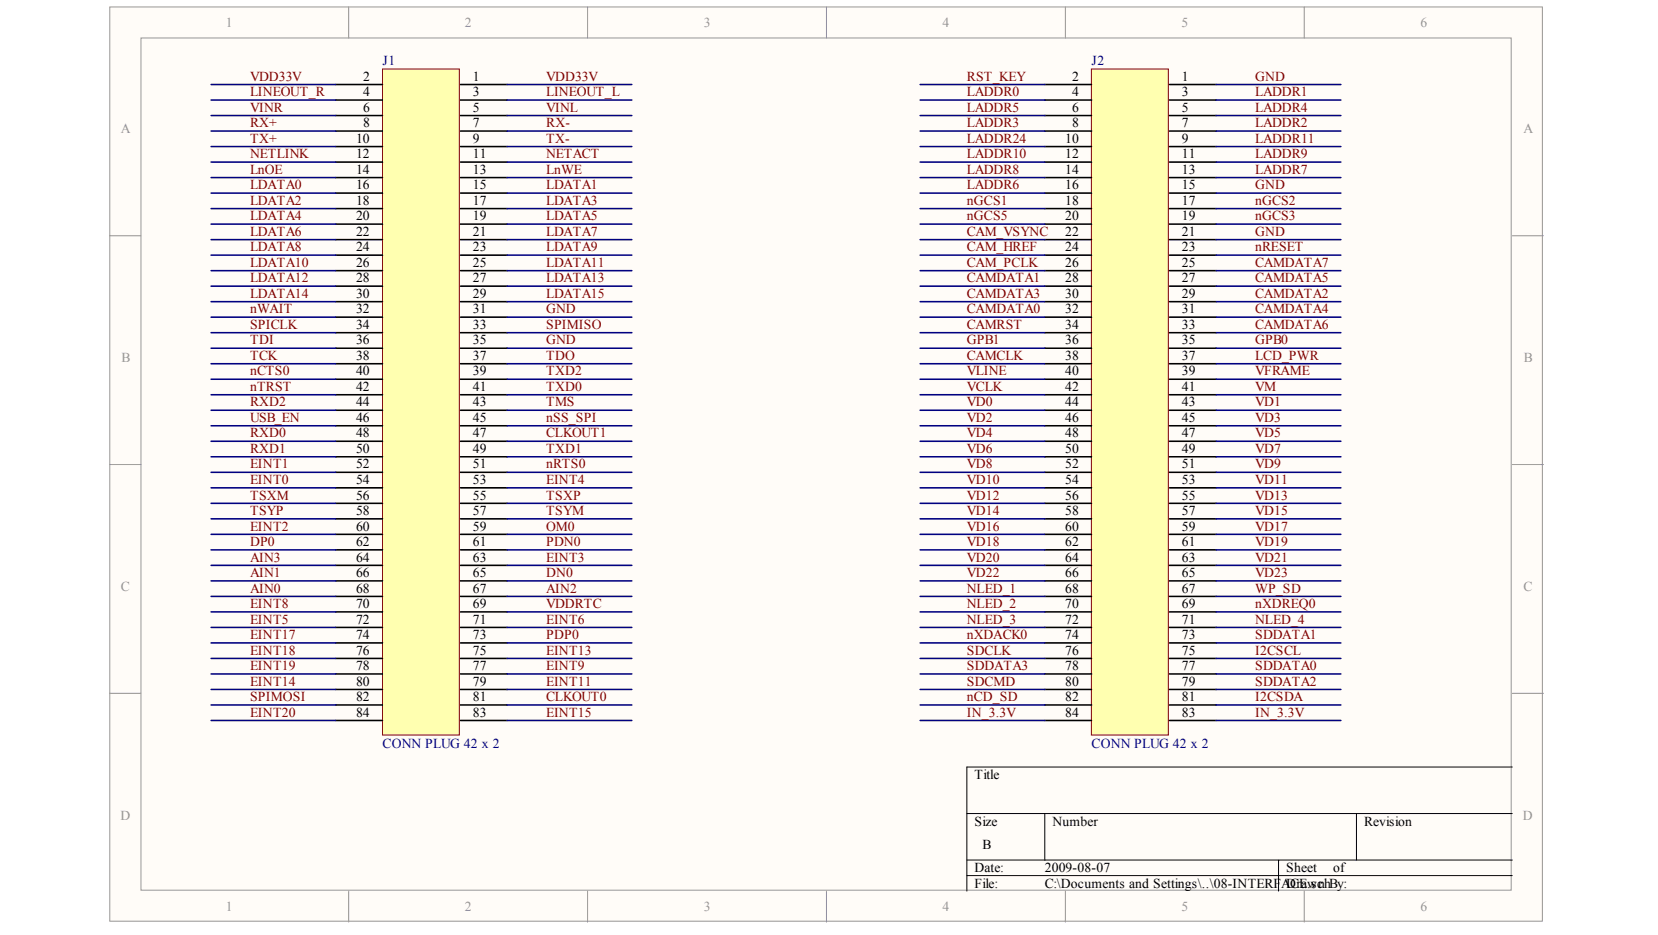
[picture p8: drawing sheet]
<svg xmlns="http://www.w3.org/2000/svg" width="234mm" height="132mm" viewBox="0 0 234 132" stroke-linecap="round" stroke-linejoin="round" font-family="sans-serif">
<defs><g id="words">
<g font-size="1.9" fill="#959595">
<text x="31.9" y="3.8">1</text>
<text x="65.6" y="3.8">2</text>
<text x="99.3" y="3.8">3</text>
<text x="133" y="3.8">4</text>
<text x="166.7" y="3.8">5</text>
<text x="200.4" y="3.8">6</text>
<text x="17" y="18.8">A</text>
<text x="214.9" y="18.8">A</text>
<text x="17.1" y="51.1">B</text>
<text x="215" y="51.1">B</text>
<text x="17" y="83.4">C</text>
<text x="214.9" y="83.4">C</text>
<text x="17" y="115.7">D</text>
<text x="214.8" y="115.7">D</text>
<text x="31.9" y="128.5">1</text>
<text x="65.6" y="128.5">2</text>
<text x="99.3" y="128.5">3</text>
<text x="133" y="128.5">4</text>
<text x="166.7" y="128.5">5</text>
<text x="200.4" y="128.5">6</text>
</g>
<g font-size="1.9" fill="#800000">
<text x="35.3" y="11.4">VDD33V</text>
<text x="77" y="11.4">VDD33V</text>
<text x="136.4" y="11.4">RST_KEY</text>
<text x="177.1" y="11.4">GND</text>
<text x="35.3" y="15.8">VINR</text>
<text x="35.3" y="18">RX+</text>
<text x="35.3" y="13.6">LINEOUT_R</text>
<text x="77" y="15.8">VINL</text>
<text x="77" y="18">RX-</text>
<text x="77" y="13.6">LINEOUT_L</text>
<text x="136.4" y="13.6">LADDR0</text>
<text x="136.4" y="18">LADDR3</text>
<text x="136.4" y="15.8">LADDR5</text>
<text x="177.1" y="13.6">LADDR1</text>
<text x="177.1" y="18">LADDR2</text>
<text x="177.1" y="15.8">LADDR4</text>
<text x="35.3" y="22.3">NETLINK</text>
<text x="35.3" y="20.1">TX+</text>
<text x="77" y="22.3">NETACT</text>
<text x="77" y="20.1">TX-</text>
<text x="136.4" y="20.1">LADDR24</text>
<text x="136.4" y="22.3">LADDR10</text>
<text x="177.1" y="22.3">LADDR9</text>
<text x="177.1" y="20.1">LADDR11</text>
<text x="35.3" y="26.7">LDATA0</text>
<text x="35.3" y="28.9">LDATA2</text>
<text x="35.3" y="24.5">LnOE</text>
<text x="77" y="26.7">LDATA1</text>
<text x="77" y="28.9">LDATA3</text>
<text x="77" y="24.5">LnWE</text>
<text x="136.4" y="26.7">LADDR6</text>
<text x="136.4" y="28.9">nGCS1</text>
<text x="136.4" y="24.5">LADDR8</text>
<text x="177.1" y="26.7">GND</text>
<text x="177.1" y="28.9">nGCS2</text>
<text x="177.1" y="24.5">LADDR7</text>
<text x="35.3" y="31.1">LDATA4</text>
<text x="35.3" y="33.3">LDATA6</text>
<text x="35.3" y="35.5">LDATA8</text>
<text x="77" y="31.1">LDATA5</text>
<text x="77" y="33.3">LDATA7</text>
<text x="77" y="35.5">LDATA9</text>
<text x="136.4" y="31.1">nGCS5</text>
<text x="136.4" y="35.5">CAM_HREF</text>
<text x="136.4" y="33.3">CAM_VSYNC</text>
<text x="177.1" y="33.3">GND</text>
<text x="177.1" y="31.1">nGCS3</text>
<text x="177.1" y="35.5">nRESET</text>
<text x="35.3" y="37.7">LDATA10</text>
<text x="35.3" y="39.8">LDATA12</text>
<text x="77" y="37.7">LDATA11</text>
<text x="77" y="39.8">LDATA13</text>
<text x="136.4" y="37.7">CAM_PCLK</text>
<text x="136.4" y="39.8">CAMDATA1</text>
<text x="177.1" y="39.8">CAMDATA5</text>
<text x="177.1" y="37.7">CAMDATA7</text>
<text x="35.3" y="44.2">nWAIT</text>
<text x="35.3" y="42">LDATA14</text>
<text x="35.3" y="46.4">SPICLK</text>
<text x="77" y="46.4">SPIMISO</text>
<text x="77" y="42">LDATA15</text>
<text x="77" y="44.2">GND</text>
<text x="136.4" y="42">CAMDATA3</text>
<text x="136.4" y="46.4">CAMRST</text>
<text x="136.4" y="44.2">CAMDATA0</text>
<text x="177.1" y="42">CAMDATA2</text>
<text x="177.1" y="44.2">CAMDATA4</text>
<text x="177.1" y="46.4">CAMDATA6</text>
<text x="35.3" y="50.8">TCK</text>
<text x="35.3" y="53">nCTS0</text>
<text x="35.3" y="48.6">TDI</text>
<text x="77" y="50.8">TDO</text>
<text x="77" y="53">TXD2</text>
<text x="77" y="48.6">GND</text>
<text x="136.4" y="50.8">CAMCLK</text>
<text x="136.4" y="53">VLINE</text>
<text x="136.4" y="48.6">GPB1</text>
<text x="177.1" y="48.6">GPB0</text>
<text x="177.1" y="53">VFRAME</text>
<text x="177.1" y="50.8">LCD_PWR</text>
<text x="35.3" y="59.5">USB_EN</text>
<text x="35.3" y="55.2">nTRST</text>
<text x="35.3" y="57.4">RXD2</text>
<text x="77" y="57.4">TMS</text>
<text x="77" y="59.5">nSS_SPI</text>
<text x="77" y="55.2">TXD0</text>
<text x="136.4" y="55.2">VCLK</text>
<text x="136.4" y="57.4">VD0</text>
<text x="136.4" y="59.5">VD2</text>
<text x="177.1" y="55.2">VM</text>
<text x="177.1" y="57.4">VD1</text>
<text x="177.1" y="59.5">VD3</text>
<text x="35.3" y="61.7">RXD0</text>
<text x="35.3" y="63.9">RXD1</text>
<text x="77" y="63.9">TXD1</text>
<text x="77" y="61.7">CLKOUT1</text>
<text x="136.4" y="61.7">VD4</text>
<text x="136.4" y="63.9">VD6</text>
<text x="177.1" y="61.7">VD5</text>
<text x="177.1" y="63.9">VD7</text>
<text x="35.3" y="66.1">EINT1</text>
<text x="35.3" y="70.5">TSXM</text>
<text x="35.3" y="68.3">EINT0</text>
<text x="77" y="68.3">EINT4</text>
<text x="77" y="66.1">nRTS0</text>
<text x="77" y="70.5">TSXP</text>
<text x="136.4" y="66.1">VD8</text>
<text x="136.4" y="68.3">VD10</text>
<text x="136.4" y="70.5">VD12</text>
<text x="177.1" y="66.1">VD9</text>
<text x="177.1" y="68.3">VD11</text>
<text x="177.1" y="70.5">VD13</text>
<text x="35.3" y="72.7">TSYP</text>
<text x="35.3" y="74.9">EINT2</text>
<text x="35.3" y="77.1">DP0</text>
<text x="77" y="77.1">PDN0</text>
<text x="77" y="72.7">TSYM</text>
<text x="77" y="74.9">OM0</text>
<text x="136.4" y="72.7">VD14</text>
<text x="136.4" y="74.9">VD16</text>
<text x="136.4" y="77.1">VD18</text>
<text x="177.1" y="72.7">VD15</text>
<text x="177.1" y="74.9">VD17</text>
<text x="177.1" y="77.1">VD19</text>
<text x="35.3" y="83.6">AIN0</text>
<text x="35.3" y="81.4">AIN1</text>
<text x="35.3" y="79.2">AIN3</text>
<text x="77" y="81.4">DN0</text>
<text x="77" y="83.6">AIN2</text>
<text x="77" y="79.2">EINT3</text>
<text x="136.4" y="79.2">VD20</text>
<text x="136.4" y="81.4">VD22</text>
<text x="136.4" y="83.6">NLED_1</text>
<text x="177.1" y="79.2">VD21</text>
<text x="177.1" y="81.4">VD23</text>
<text x="177.1" y="83.6">WP_SD</text>
<text x="35.3" y="88">EINT5</text>
<text x="35.3" y="85.8">EINT8</text>
<text x="77" y="85.8">VDDRTC</text>
<text x="77" y="88">EINT6</text>
<text x="136.4" y="85.8">NLED_2</text>
<text x="136.4" y="88">NLED_3</text>
<text x="177.1" y="85.8">nXDREQ0</text>
<text x="177.1" y="88">NLED_4</text>
<text x="35.3" y="90.2">EINT17</text>
<text x="35.3" y="92.4">EINT18</text>
<text x="35.3" y="94.6">EINT19</text>
<text x="77" y="90.2">PDP0</text>
<text x="77" y="92.4">EINT13</text>
<text x="77" y="94.6">EINT9</text>
<text x="136.4" y="90.2">nXDACK0</text>
<text x="136.4" y="94.6">SDDATA3</text>
<text x="136.4" y="92.4">SDCLK</text>
<text x="177.1" y="92.4">I2CSCL</text>
<text x="177.1" y="90.2">SDDATA1</text>
<text x="177.1" y="94.6">SDDATA0</text>
<text x="35.3" y="101.1">EINT20</text>
<text x="35.3" y="98.9">SPIMOSI</text>
<text x="35.3" y="96.8">EINT14</text>
<text x="77" y="98.9">CLKOUT0</text>
<text x="77" y="101.1">EINT15</text>
<text x="77" y="96.8">EINT11</text>
<text x="136.4" y="98.9">nCD_SD</text>
<text x="136.4" y="96.8">SDCMD</text>
<text x="136.4" y="101.1">IN_3.3V</text>
<text x="177.1" y="98.9">I2CSDA</text>
<text x="177.1" y="96.8">SDDATA2</text>
<text x="177.1" y="101.1">IN_3.3V</text>
</g>
<g font-size="1.9">
<text x="51.2" y="11.4">2</text>
<text x="66.7" y="11.4">1</text>
<text x="151.2" y="11.4">2</text>
<text x="166.7" y="11.4">1</text>
<text x="51.2" y="13.6">4</text>
<text x="51.2" y="15.8">6</text>
<text x="51.2" y="18">8</text>
<text x="66.7" y="13.6">3</text>
<text x="66.7" y="15.8">5</text>
<text x="66.7" y="18">7</text>
<text x="151.2" y="13.6">4</text>
<text x="151.2" y="15.8">6</text>
<text x="151.2" y="18">8</text>
<text x="166.7" y="13.6">3</text>
<text x="166.7" y="15.8">5</text>
<text x="166.7" y="18">7</text>
<text x="50.2" y="20.1">10</text>
<text x="50.2" y="22.3">12</text>
<text x="66.7" y="20.1">9</text>
<text x="66.7" y="22.3">11</text>
<text x="150.2" y="20.1">10</text>
<text x="150.2" y="22.3">12</text>
<text x="166.7" y="20.1">9</text>
<text x="166.7" y="22.3">11</text>
<text x="50.2" y="24.5">14</text>
<text x="50.2" y="26.7">16</text>
<text x="50.2" y="28.9">18</text>
<text x="66.7" y="24.5">13</text>
<text x="66.7" y="26.7">15</text>
<text x="66.7" y="28.9">17</text>
<text x="150.2" y="24.5">14</text>
<text x="150.2" y="26.7">16</text>
<text x="150.2" y="28.9">18</text>
<text x="166.7" y="24.5">13</text>
<text x="166.7" y="26.7">15</text>
<text x="166.7" y="28.9">17</text>
<text x="50.2" y="31.1">20</text>
<text x="50.2" y="33.3">22</text>
<text x="50.2" y="35.5">24</text>
<text x="66.7" y="31.1">19</text>
<text x="66.7" y="33.3">21</text>
<text x="66.7" y="35.5">23</text>
<text x="150.2" y="31.1">20</text>
<text x="150.2" y="33.3">22</text>
<text x="150.2" y="35.5">24</text>
<text x="166.7" y="31.1">19</text>
<text x="166.7" y="33.3">21</text>
<text x="166.7" y="35.5">23</text>
<text x="50.2" y="37.7">26</text>
<text x="50.2" y="39.8">28</text>
<text x="66.7" y="37.7">25</text>
<text x="66.7" y="39.8">27</text>
<text x="150.2" y="37.7">26</text>
<text x="150.2" y="39.8">28</text>
<text x="166.7" y="37.7">25</text>
<text x="166.7" y="39.8">27</text>
<text x="50.2" y="42">30</text>
<text x="50.2" y="44.2">32</text>
<text x="50.2" y="46.4">34</text>
<text x="66.7" y="42">29</text>
<text x="66.7" y="44.2">31</text>
<text x="66.7" y="46.4">33</text>
<text x="150.2" y="42">30</text>
<text x="150.2" y="44.2">32</text>
<text x="150.2" y="46.4">34</text>
<text x="166.7" y="42">29</text>
<text x="166.7" y="44.2">31</text>
<text x="166.7" y="46.4">33</text>
<text x="50.2" y="48.6">36</text>
<text x="50.2" y="50.8">38</text>
<text x="50.2" y="53">40</text>
<text x="66.7" y="48.6">35</text>
<text x="66.7" y="50.8">37</text>
<text x="66.7" y="53">39</text>
<text x="150.2" y="48.6">36</text>
<text x="150.2" y="50.8">38</text>
<text x="150.2" y="53">40</text>
<text x="166.7" y="48.6">35</text>
<text x="166.7" y="50.8">37</text>
<text x="166.7" y="53">39</text>
<text x="50.2" y="55.2">42</text>
<text x="50.2" y="57.4">44</text>
<text x="50.2" y="59.5">46</text>
<text x="66.7" y="55.2">41</text>
<text x="66.7" y="57.4">43</text>
<text x="66.7" y="59.5">45</text>
<text x="150.2" y="55.2">42</text>
<text x="150.2" y="57.4">44</text>
<text x="150.2" y="59.5">46</text>
<text x="166.7" y="55.2">41</text>
<text x="166.7" y="57.4">43</text>
<text x="166.7" y="59.5">45</text>
<text x="50.2" y="61.7">48</text>
<text x="50.2" y="63.9">50</text>
<text x="66.7" y="61.7">47</text>
<text x="66.7" y="63.9">49</text>
<text x="150.2" y="61.7">48</text>
<text x="150.2" y="63.9">50</text>
<text x="166.7" y="61.7">47</text>
<text x="166.7" y="63.9">49</text>
<text x="50.2" y="66.1">52</text>
<text x="50.2" y="68.3">54</text>
<text x="50.2" y="70.5">56</text>
<text x="66.7" y="66.1">51</text>
<text x="66.7" y="68.3">53</text>
<text x="66.7" y="70.5">55</text>
<text x="150.2" y="66.1">52</text>
<text x="150.2" y="68.3">54</text>
<text x="150.2" y="70.5">56</text>
<text x="166.7" y="66.1">51</text>
<text x="166.7" y="68.3">53</text>
<text x="166.7" y="70.5">55</text>
<text x="50.2" y="72.7">58</text>
<text x="50.2" y="74.9">60</text>
<text x="50.2" y="77.1">62</text>
<text x="66.7" y="72.7">57</text>
<text x="66.7" y="74.9">59</text>
<text x="66.7" y="77.1">61</text>
<text x="150.2" y="72.7">58</text>
<text x="150.2" y="74.9">60</text>
<text x="150.2" y="77.1">62</text>
<text x="166.7" y="72.7">57</text>
<text x="166.7" y="74.9">59</text>
<text x="166.7" y="77.1">61</text>
<text x="50.2" y="79.2">64</text>
<text x="50.2" y="81.4">66</text>
<text x="50.2" y="83.6">68</text>
<text x="66.7" y="79.2">63</text>
<text x="66.7" y="81.4">65</text>
<text x="66.7" y="83.6">67</text>
<text x="150.2" y="79.2">64</text>
<text x="150.2" y="81.4">66</text>
<text x="150.2" y="83.6">68</text>
<text x="166.7" y="79.2">63</text>
<text x="166.7" y="81.4">65</text>
<text x="166.7" y="83.6">67</text>
<text x="50.2" y="85.8">70</text>
<text x="50.2" y="88">72</text>
<text x="66.7" y="85.8">69</text>
<text x="66.7" y="88">71</text>
<text x="150.2" y="85.8">70</text>
<text x="150.2" y="88">72</text>
<text x="166.7" y="85.8">69</text>
<text x="166.7" y="88">71</text>
<text x="50.2" y="90.2">74</text>
<text x="50.2" y="92.4">76</text>
<text x="50.2" y="94.6">78</text>
<text x="66.7" y="90.2">73</text>
<text x="66.7" y="92.4">75</text>
<text x="66.7" y="94.6">77</text>
<text x="150.2" y="90.2">74</text>
<text x="150.2" y="92.4">76</text>
<text x="150.2" y="94.6">78</text>
<text x="166.7" y="90.2">73</text>
<text x="166.7" y="92.4">75</text>
<text x="166.7" y="94.6">77</text>
<text x="50.2" y="96.8">80</text>
<text x="50.2" y="98.9">82</text>
<text x="50.2" y="101.1">84</text>
<text x="66.7" y="96.8">79</text>
<text x="66.7" y="98.9">81</text>
<text x="66.7" y="101.1">83</text>
<text x="150.2" y="96.8">80</text>
<text x="150.2" y="98.9">82</text>
<text x="150.2" y="101.1">84</text>
<text x="166.7" y="96.8">79</text>
<text x="166.7" y="98.9">81</text>
<text x="166.7" y="101.1">83</text>
<text x="137.5" y="110">Title</text>
<text x="137.5" y="116.5">Size</text>
<text x="138.6" y="119.8">B</text>
<text x="148.5" y="116.5">Number</text>
<text x="192.5" y="116.5">Revision</text>
<text x="137.5" y="123.1">Date:</text>
<text x="137.5" y="125.3">File:</text>
<text x="147.4" y="123.1">2009-08-07</text>
<text x="147.4" y="125.3">C:\Documents and Settings\..\08-INTERF</text>
<text x="180.7" y="125.3">ADrawc</text>
<text x="181.5" y="123.1">Sheet</text>
<text x="182" y="125.3">CE.snhBy:</text>
<text x="188" y="123.1">of</text>
</g>
<g font-size="1.9" fill="#000080">
<text x="54" y="9.2">J1</text>
<text x="154" y="9.2">J2</text>
<text x="54" y="105.5">CONN PLUG 42 x 2</text>
<text x="154" y="105.5">CONN PLUG 42 x 2</text>
</g>
</g></defs>
<g fill="#fffcf8" stroke="#959595" stroke-width=".14">
<path d="M15.5 1h202.1v129h-202.1z"/>
<path d="M19.9 5.4h193.3v120.2h-193.3z"/>
</g>
<g fill="none" stroke="#959595" stroke-width=".14">
<path d="M49.2 1v4.4M82.9 1v4.4M116.6 1v4.4M150.3 1v4.4M184 1v4.4M15.5 33.3h4.4M213.3 33.3h4.4M15.5 65.6h4.4M213.3 65.6h4.4M15.5 97.8h4.4M213.3 97.8h4.4M49.2 125.7v4.4"/>
<path d="M82.9 125.7v4.4M116.6 125.7v4.4M150.3 125.7v4.4M184 125.7v4.4"/>
</g>
<path d="M136.4 114.8h76.9M147.4 114.8v6.6M191.4 114.8v6.6M213.3 108.2h-76.9v17.5M136.4 121.4h76.9M136.4 123.6h76.9M180.4 121.4v4.3" fill="none" stroke="#000" stroke-width=".14"/>
<path d="M54 9.7h10.8v94h-10.8z" fill="#ffffb0" stroke="#800000" stroke-width=".14"/>
<g fill="none" stroke="#000" stroke-width=".22">
<path d="M47.4 11.9h6.6M47.4 14.1h6.6M47.4 16.3h6.6M47.4 18.5h6.6M64.9 11.9h6.6M64.9 14.1h6.6M64.9 16.3h6.6M64.9 18.5h6.6M47.4 20.7h6.6M47.4 22.9h6.6M47.4 25.1h6.6M47.4 27.2h6.6"/>
<path d="M47.4 29.4h6.6M47.4 31.6h6.6M47.4 33.8h6.6M47.4 36h6.6M47.4 38.2h6.6M64.9 20.7h6.6M64.9 22.9h6.6M64.9 25.1h6.6M64.9 27.2h6.6M64.9 29.4h6.6M64.9 31.6h6.6M64.9 33.8h6.6"/>
<path d="M64.9 36h6.6M64.9 38.2h6.6M47.4 40.4h6.6M47.4 42.6h6.6M47.4 44.8h6.6M47.4 46.9h6.6M47.4 49.1h6.6M47.4 51.3h6.6M47.4 53.5h6.6M47.4 55.7h6.6M47.4 57.9h6.6M64.9 40.4h6.6"/>
<path d="M64.9 42.6h6.6M64.9 44.8h6.6M64.9 46.9h6.6M64.9 49.1h6.6M64.9 51.3h6.6M64.9 53.5h6.6M64.9 55.7h6.6M64.9 57.9h6.6M47.4 60.1h6.6M47.4 62.3h6.6M47.4 64.5h6.6M47.4 66.6h6.6"/>
<path d="M47.4 68.8h6.6M47.4 71h6.6M47.4 73.2h6.6M47.4 75.4h6.6M47.4 77.6h6.6M47.4 79.8h6.6M64.9 60.1h6.6M64.9 62.3h6.6M64.9 64.5h6.6M64.9 66.6h6.6M64.9 68.8h6.6M64.9 71h6.6"/>
<path d="M64.9 73.2h6.6M64.9 75.4h6.6M64.9 77.6h6.6M64.9 79.8h6.6M47.4 82h6.6M47.4 84.2h6.6M47.4 86.3h6.6M47.4 88.5h6.6M47.4 90.7h6.6M47.4 92.9h6.6M47.4 95.1h6.6M47.4 97.3h6.6"/>
<path d="M47.4 99.5h6.6M64.9 82h6.6M64.9 84.2h6.6M64.9 86.3h6.6M64.9 88.5h6.6M64.9 90.7h6.6M64.9 92.9h6.6M64.9 95.1h6.6M64.9 97.3h6.6M64.9 99.5h6.6M47.4 101.7h6.6M64.9 101.7h6.6"/>
</g>
<path d="M154 9.7h10.8v94h-10.8z" fill="#ffffb0" stroke="#800000" stroke-width=".14"/>
<g fill="none" stroke="#000" stroke-width=".22">
<path d="M147.4 11.9h6.6M147.4 14.1h6.6M147.4 16.3h6.6M147.4 18.5h6.6M165 11.9h6.6M165 14.1h6.6M165 16.3h6.6M165 18.5h6.6M147.4 20.7h6.6M147.4 22.9h6.6M147.4 25.1h6.6M147.4 27.2h6.6"/>
<path d="M147.4 29.4h6.6M147.4 31.6h6.6M147.4 33.8h6.6M147.4 36h6.6M147.4 38.2h6.6M165 20.7h6.6M165 22.9h6.6M165 25.1h6.6M165 27.2h6.6M165 29.4h6.6M165 31.6h6.6M165 33.8h6.6"/>
<path d="M165 36h6.6M165 38.2h6.6M147.4 40.4h6.6M147.4 42.6h6.6M147.4 44.8h6.6M147.4 46.9h6.6M147.4 49.1h6.6M147.4 51.3h6.6M147.4 53.5h6.6M147.4 55.7h6.6M147.4 57.9h6.6M165 40.4h6.6"/>
<path d="M165 42.6h6.6M165 44.8h6.6M165 46.9h6.6M165 49.1h6.6M165 51.3h6.6M165 53.5h6.6M165 55.7h6.6M165 57.9h6.6M147.4 60.1h6.6M147.4 62.3h6.6M147.4 64.5h6.6M147.4 66.6h6.6"/>
<path d="M147.4 68.8h6.6M147.4 71h6.6M147.4 73.2h6.6M147.4 75.4h6.6M147.4 77.6h6.6M147.4 79.8h6.6M165 60.1h6.6M165 62.3h6.6M165 64.5h6.6M165 66.6h6.6M165 68.8h6.6M165 71h6.6"/>
<path d="M165 73.2h6.6M165 75.4h6.6M165 77.6h6.6M165 79.8h6.6M147.4 82h6.6M147.4 84.2h6.6M147.4 86.3h6.6M147.4 88.5h6.6M147.4 90.7h6.6M147.4 92.9h6.6M147.4 95.1h6.6M147.4 97.3h6.6"/>
<path d="M147.4 99.5h6.6M165 82h6.6M165 84.2h6.6M165 86.3h6.6M165 88.5h6.6M165 90.7h6.6M165 92.9h6.6M165 95.1h6.6M165 97.3h6.6M165 99.5h6.6M147.4 101.7h6.6M165 101.7h6.6"/>
</g>
<g fill="none" stroke="#000080" stroke-width=".22">
<path d="M29.8 11.9h17.6M29.8 14.1h17.6M29.8 16.3h17.6M29.8 18.5h17.6M71.5 11.9h17.6M71.5 14.1h17.6M71.5 16.3h17.6M71.5 18.5h17.6M129.8 11.9h17.6M129.8 14.1h17.6M129.8 16.3h17.6M129.8 18.5h17.6"/>
<path d="M171.6 11.9h17.6M171.6 14.1h17.6M171.6 16.3h17.6M171.6 18.5h17.6M29.8 20.7h17.6M29.8 22.9h17.6M29.8 25.1h17.6M29.8 27.2h17.6M29.8 29.4h17.6M29.8 31.6h17.6M29.8 33.8h17.6M29.8 36h17.6"/>
<path d="M29.8 38.2h17.6M71.5 20.7h17.6M71.5 22.9h17.6M71.5 25.1h17.6M71.5 27.2h17.6M71.5 29.4h17.6M71.5 31.6h17.6M71.5 33.8h17.6M71.5 36h17.6M71.5 38.2h17.6M129.8 20.7h17.6M129.8 22.9h17.6"/>
<path d="M129.8 25.1h17.6M129.8 27.2h17.6M129.8 29.4h17.6M129.8 31.6h17.6M129.8 33.8h17.6M129.8 36h17.6M129.8 38.2h17.6M171.6 20.7h17.6M171.6 22.9h17.6M171.6 25.1h17.6M171.6 27.2h17.6M171.6 29.4h17.6"/>
<path d="M171.6 31.6h17.6M171.6 33.8h17.6M171.6 36h17.6M171.6 38.2h17.6M29.8 40.4h17.6M29.8 42.6h17.6M29.8 44.8h17.6M29.8 46.9h17.6M29.8 49.1h17.6M29.8 51.3h17.6M29.8 53.5h17.6M29.8 55.7h17.6"/>
<path d="M29.8 57.9h17.6M71.5 40.4h17.6M71.5 42.6h17.6M71.5 44.8h17.6M71.5 46.9h17.6M71.5 49.1h17.6M71.5 51.3h17.6M71.5 53.5h17.6M71.5 55.7h17.6M71.5 57.9h17.6M129.8 40.4h17.6M129.8 42.6h17.6"/>
<path d="M129.8 44.8h17.6M129.8 46.9h17.6M129.8 49.1h17.6M129.8 51.3h17.6M129.8 53.5h17.6M129.8 55.7h17.6M129.8 57.9h17.6M171.6 40.4h17.6M171.6 42.6h17.6M171.6 44.8h17.6M171.6 46.9h17.6M171.6 49.1h17.6"/>
<path d="M171.6 51.3h17.6M171.6 53.5h17.6M171.6 55.7h17.6M171.6 57.9h17.6M29.8 60.1h17.6M29.8 62.3h17.6M29.8 64.5h17.6M29.8 66.6h17.6M29.8 68.8h17.6M29.8 71h17.6M29.8 73.2h17.6M29.8 75.4h17.6"/>
<path d="M29.8 77.6h17.6M29.8 79.8h17.6M71.5 60.1h17.6M71.5 62.3h17.6M71.5 64.5h17.6M71.5 66.6h17.6M71.5 68.8h17.6M71.5 71h17.6M71.5 73.2h17.6M71.5 75.4h17.6M71.5 77.6h17.6M71.5 79.8h17.6"/>
<path d="M129.8 60.1h17.6M129.8 62.3h17.6M129.8 64.5h17.6M129.8 66.6h17.6M129.8 68.8h17.6M129.8 71h17.6M129.8 73.2h17.6M129.8 75.4h17.6M129.8 77.6h17.6M129.8 79.8h17.6M171.6 60.1h17.6M171.6 62.3h17.6"/>
<path d="M171.6 64.5h17.6M171.6 66.6h17.6M171.6 68.8h17.6M171.6 71h17.6M171.6 73.2h17.6M171.6 75.4h17.6M171.6 77.6h17.6M171.6 79.8h17.6M29.8 82h17.6M29.8 84.2h17.6M29.8 86.3h17.6M29.8 88.5h17.6"/>
<path d="M29.8 90.7h17.6M29.8 92.9h17.6M29.8 95.1h17.6M29.8 97.3h17.6M29.8 99.5h17.6M71.5 82h17.6M71.5 84.2h17.6M71.5 86.3h17.6M71.5 88.5h17.6M71.5 90.7h17.6M71.5 92.9h17.6M71.5 95.1h17.6"/>
<path d="M71.5 97.3h17.6M71.5 99.5h17.6M129.8 82h17.6M129.8 84.2h17.6M129.8 86.3h17.6M129.8 88.5h17.6M129.8 90.7h17.6M129.8 92.9h17.6M129.8 95.1h17.6M129.8 97.3h17.6M129.8 99.5h17.6M171.6 82h17.6"/>
<path d="M171.6 84.2h17.6M171.6 86.3h17.6M171.6 88.5h17.6M171.6 90.7h17.6M171.6 92.9h17.6M171.6 95.1h17.6M171.6 97.3h17.6M171.6 99.5h17.6M29.8 101.7h17.6M71.5 101.7h17.6M129.8 101.7h17.6M171.6 101.7h17.6"/>
</g>
<use href="#words"/>
</svg>
